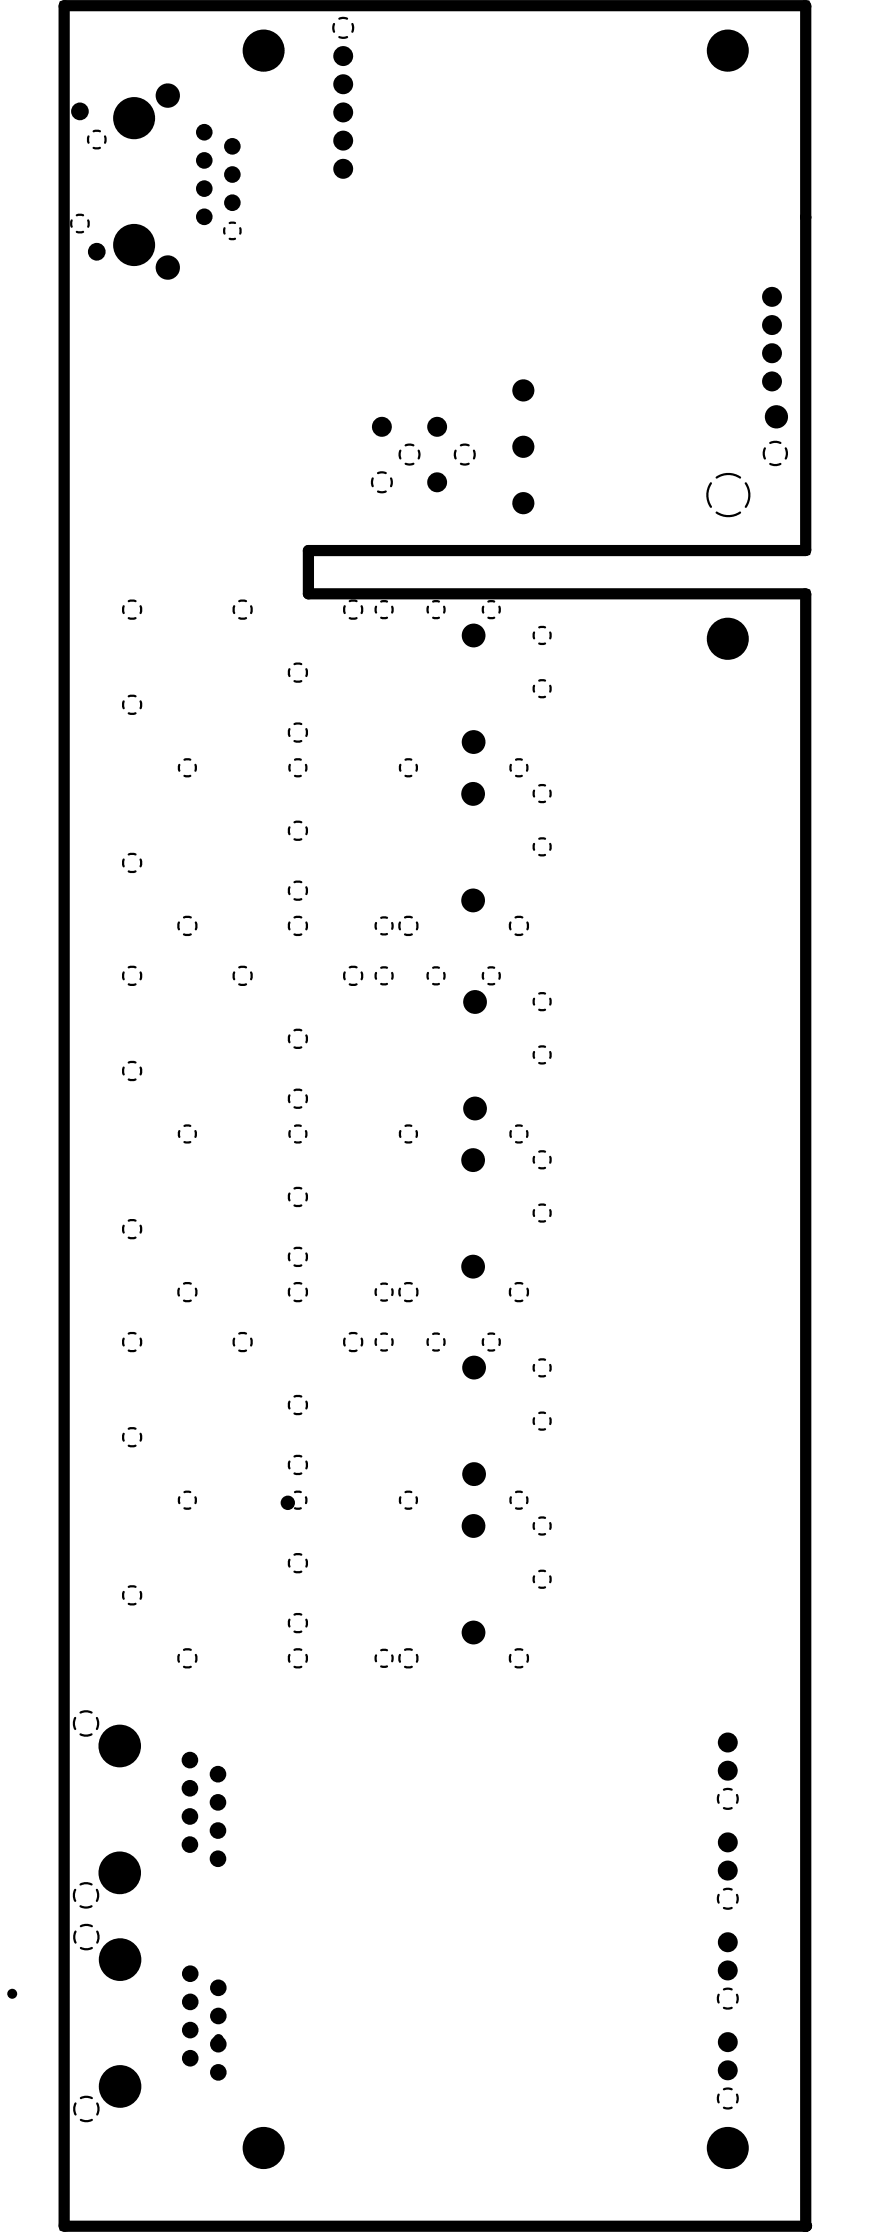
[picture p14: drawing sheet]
<svg xmlns="http://www.w3.org/2000/svg" width="268mm" height="671mm" viewBox="0 0 268 671" stroke-linecap="round" stroke-linejoin="round" font-family="sans-serif">
<g fill="#000">
<circle cx="79" cy="15.2" r="6.3"/>
<circle cx="102.9" cy="16.8" r="2.99"/>
<circle cx="218.2" cy="15.2" r="6.3"/>
<circle cx="24" cy="33.4" r="2.66"/>
<circle cx="40.2" cy="35.4" r="6.3"/>
<circle cx="50.3" cy="28.7" r="3.7"/>
<circle cx="61.2" cy="39.7" r="2.49"/>
<circle cx="102.9" cy="25.3" r="2.99"/>
<circle cx="102.9" cy="33.7" r="2.99"/>
<circle cx="61.2" cy="48.1" r="2.49"/>
<circle cx="61.2" cy="56.6" r="2.49"/>
<circle cx="69.7" cy="52.3" r="2.49"/>
<circle cx="69.7" cy="43.9" r="2.49"/>
<circle cx="102.9" cy="42.2" r="2.99"/>
<circle cx="102.9" cy="50.6" r="2.99"/>
<circle cx="29" cy="75.5" r="2.66"/>
<circle cx="40.2" cy="73.5" r="6.3"/>
<circle cx="61.2" cy="65" r="2.49"/>
<circle cx="69.7" cy="60.8" r="2.49"/>
<circle cx="50.3" cy="80.2" r="3.7"/>
<circle cx="231.5" cy="89" r="2.99"/>
<circle cx="231.5" cy="97.5" r="2.99"/>
<circle cx="156.9" cy="117.1" r="3.3"/>
<circle cx="231.5" cy="105.9" r="2.99"/>
<circle cx="231.5" cy="114.4" r="2.99"/>
<circle cx="114.5" cy="128" r="2.99"/>
<circle cx="131.1" cy="128" r="2.99"/>
<circle cx="156.9" cy="134" r="3.3"/>
<circle cx="232.8" cy="125" r="3.5"/>
<circle cx="131.1" cy="144.7" r="2.99"/>
<circle cx="156.9" cy="150.9" r="3.3"/>
<circle cx="142" cy="190.6" r="3.6"/>
<circle cx="218.2" cy="191.6" r="6.3"/>
<circle cx="141.9" cy="238.1" r="3.6"/>
<circle cx="142" cy="222.6" r="3.6"/>
<circle cx="141.9" cy="270.1" r="3.6"/>
<circle cx="142.4" cy="300.5" r="3.6"/>
<circle cx="142.4" cy="332.5" r="3.6"/>
<circle cx="141.9" cy="347.9" r="3.6"/>
<circle cx="141.9" cy="379.9" r="3.6"/>
<circle cx="142.1" cy="410.2" r="3.6"/>
<circle cx="86.3" cy="450.7" r="2.16"/>
<circle cx="142" cy="457.7" r="3.6"/>
<circle cx="142.1" cy="442.1" r="3.6"/>
<circle cx="142" cy="489.6" r="3.6"/>
<circle cx="35.9" cy="523.7" r="6.4"/>
<circle cx="56.9" cy="536.3" r="2.49"/>
<circle cx="56.9" cy="527.9" r="2.49"/>
<circle cx="65.4" cy="532.1" r="2.49"/>
<circle cx="218.2" cy="531.1" r="2.99"/>
<circle cx="218.2" cy="522.6" r="2.99"/>
<circle cx="56.9" cy="544.8" r="2.49"/>
<circle cx="56.9" cy="553.2" r="2.49"/>
<circle cx="65.4" cy="549" r="2.49"/>
<circle cx="65.4" cy="557.5" r="2.49"/>
<circle cx="65.4" cy="540.6" r="2.49"/>
<circle cx="218.2" cy="552.6" r="2.99"/>
<circle cx="35.9" cy="561.7" r="6.4"/>
<circle cx="218.2" cy="561" r="2.99"/>
<circle cx="3.7" cy="598" r="1.5"/>
<circle cx="36" cy="587.7" r="6.4"/>
<circle cx="57" cy="592" r="2.49"/>
<circle cx="65.5" cy="596.2" r="2.49"/>
<circle cx="218.2" cy="591" r="2.99"/>
<circle cx="218.2" cy="582.5" r="2.99"/>
<circle cx="57" cy="617.3" r="2.49"/>
<circle cx="57" cy="600.4" r="2.49"/>
<circle cx="57" cy="608.9" r="2.49"/>
<circle cx="65.5" cy="613.1" r="2.49"/>
<circle cx="65.5" cy="604.6" r="2.49"/>
<circle cx="65.5" cy="611.6" r="1.5"/>
<circle cx="218.2" cy="612.5" r="2.99"/>
<circle cx="36" cy="625.8" r="6.4"/>
<circle cx="65.5" cy="621.6" r="2.49"/>
<circle cx="218.2" cy="620.9" r="2.99"/>
<circle cx="79" cy="644.2" r="6.3"/>
<circle cx="218.2" cy="644.2" r="6.3"/>
<circle cx="241.5" cy="667.7" r="1.68"/>
</g>
<path d="M19.3 1.8h222.3l-.1 163.3h-149v13h148.9l.2 .2-.1 489.4h-222.1l-.2-.2zM241.6 65.1h.1M241.5 667.7h.1" fill="none" stroke="#000" stroke-width="3.4"/>
<g fill="none" stroke="#000" stroke-width=".66">
<path d="M100.2 7.2l-.3 1.4 .3 .9M101.7 5.6l1-.2 1.4 .2M101.7 11.1l1 .2 1.4-.2M105.7 7.2l.2 1.4-.2 .9M28.1 39.4l.7-.2 1.2 .2M26.5 40.9l-.1 1.2 .1 .7M28.1 44.3l.7 .2 1.2-.2M31.5 40.9l.2 1.2-.2 .7M21.5 66.1l-.2 1.1 .2 .8M23 64.6l.8-.2 1.1 .2M23 69.5l.8 .2 1.1-.2M26.4 66.1l.2 1.1-.2 .8"/>
<path d="M67.3 68.4v1.7M68.9 66.9h1.6M68.9 71.6h1.6M72 68.4v1.7M120 135.2l-.2 1.4 .2 .9M121.6 133.6l1-.3 1.4 .3M121.6 139.1l1 .2 1.4-.2M125.5 135.2l.3 1.4-.3 .9M136.6 135.2l-.2 1.4 .2 .9M138.2 133.6l.9-.3 1.4 .3M138.2 139.1l.9 .2 1.4-.2M142.1 135.2l.2 1.4-.2 .9"/>
<path d="M229.3 134.5l-.3 1.5 .3 1.5M231 132.9l1.5-.4 1.5 .4M231 139.1l1.5 .4 1.5-.4M235.6 134.5l.4 1.5-.4 1.5M111.8 143.5l-.3 1.4 .3 .9M113.3 141.9l1-.2 1.4 .2M113.3 147.4l1 .2 1.4-.2M117.3 143.5l.2 1.4-.2 .9M213.2 144.9a6.3 6.3 0 0 0 0 7.1M214.9 143.2a6.3 6.3 0 0 1 7 0M214.9 153.7a6.3 6.3 0 0 0 7 0M223.6 144.9a6.3 6.3 0 0 1 0 7.1"/>
<path d="M37.1 181.8l-.2 1.3 .2 .8M38.6 180.3l.8-.2 1.2 .2M38.6 185.4l.8 .2 1.2-.2M42.2 181.8l.1 .8-.1 1.3M70.2 181.8l-.2 .8 .2 1.3M71.7 180.3l.8-.2 1.3 .2M71.7 185.4l.8 .2 1.3-.2M75.3 181.8l.2 1.3-.2 .8M88.3 199.2l.8-.2 1.2 .2M103.4 181.8l-.2 1.3 .2 .8M104.9 180.3l.8-.2 1.2 .2M104.9 185.4l.8 .2 1.2-.2"/>
<path d="M108.4 181.8l.2 1.3-.2 .8M112.8 182v1.7M114.3 180.4h1.7M114.3 185.3h1.7M117.6 182v1.7M128.3 182v1.7M129.9 180.4h1.7M129.9 185.3h1.7M133.2 182v1.7M144.9 182v1.7M146.4 180.4h1.8M146.4 185.3h1.8"/>
<path d="M149.7 182v1.7M160.1 189.7v1.8M161.7 188.2h1.7M161.7 193h1.7M165 189.7v1.8M37.1 210.4l-.2 1.2 .2 .8M38.6 208.8l.8-.2 1.2 .2M38.6 213.9l.8 .2 1.2-.2M42.2 210.4l.1 .8-.1 1.2M86.8 218.7l-.2 .8 .2 1.2M86.8 200.7l-.2 .8 .2 1.3M88.3 217.2l.8-.2 1.2 .2"/>
<path d="M88.3 204.3l.8 .2 1.2-.2M91.9 218.7l.1 1.2-.1 .8M91.9 200.7l.1 1.2-.1 .9M160.1 205.7v1.7M161.7 204.1h1.7M161.7 209h1.7M165 205.7v1.7M53.8 229.4v1.8M55.3 227.9h1.8M55.3 232.7h1.8M58.6 229.4v1.8M86.9 229.4v1.8"/>
<path d="M88.3 222.3l.8 .1 1.2-.1M88.4 227.9h1.8M88.4 232.7h1.8M91.7 229.4v1.8M120 229.4v1.8M121.6 227.9h1.7M121.6 232.7h1.7M124.9 229.4v1.8M153.2 229.4v1.8M154.7 227.9h1.8M154.7 232.7h1.8M158 229.4v1.8"/>
<path d="M160.1 237.1v1.8M161.7 235.6h1.7M165 237.1v1.8M37.1 257.8l-.2 1.2 .2 .8M38.6 256.3l.8-.2 1.2 .2M42.2 257.8l.1 .8-.1 1.2M86.8 248.1l-.2 .9 .2 1.2M88.3 246.6l.8-.2 1.2 .2M88.3 251.7l.8 .2 1.2-.2M91.9 248.1l.1 1.3-.1 .8M160.1 253.1v1.8M161.7 240.4h1.7"/>
<path d="M161.7 251.6h1.7M161.7 256.4h1.7M165 253.1v1.8M38.6 261.4l.8 .2 1.2-.2M53.7 276.7l-.2 1.2 .2 .8M55.2 275.2l.8-.2 1.2 .2M58.7 276.7l.2 1.2-.2 .8M86.8 266.1l-.2 .8 .2 1.3M86.8 276.7l-.2 .8 .2 1.2M88.3 264.6l.8-.2 1.2 .2M88.3 269.7l.8 .2 1.2-.2M88.3 275.2l.8-.2 1.2 .2"/>
<path d="M91.9 266.1l.1 1.2-.1 .9M91.9 276.7l.1 1.2-.1 .8M112.8 276.8v1.8M114.3 275.3h1.7M117.6 276.8v1.8M119.9 276.7l-.2 1.2 .2 .8M121.4 275.2l.9-.2 1.2 .2M125 276.7l.2 1.2-.2 .8M153.1 276.7l-.2 1.2 .2 .8M154.6 275.2l.8-.2 1.2 .2M158.1 276.7l.2 .8-.2 1.2M37.1 291.7l-.2 1.2 .2 .8"/>
<path d="M38.6 290.1l.8-.2 1.2 .2M38.6 295.2l.8 .2 1.2-.2M42.2 291.7l.1 .8-.1 1.2M55.2 280.3l.8 .1 1.2-.1M70.2 291.7l-.2 .8 .2 1.2M71.7 290.1l.8-.2 1.3 .2M71.7 295.2l.8 .2 1.3-.2M75.3 291.7l.2 1.2-.2 .8M88.3 280.3l.8 .1 1.2-.1M103.4 291.7l-.2 1.2 .2 .8M104.9 290.1l.8-.2 1.2 .2M104.9 295.2l.8 .2 1.2-.2"/>
<path d="M108.4 291.7l.2 1.2-.2 .8M112.8 291.8v1.8M114.3 290.3h1.7M114.3 295.1h1.7M114.3 280.1h1.7M117.6 291.8v1.8M121.4 280.3l.9 .1 1.2-.1M128.3 291.8v1.8M129.9 290.3h1.7M129.9 295.1h1.7M133.2 291.8v1.8M144.9 291.8v1.8"/>
<path d="M146.4 290.3h1.8M146.4 295.1h1.8M149.7 291.8v1.8M154.6 280.3l.8 .1 1.2-.1M160.1 299.5v1.8M161.7 298h1.7M165 299.5v1.8M38.6 318.7l.8-.2 1.2 .2M86.8 310.5l-.2 .9 .2 1.2M88.3 309l.8-.2 1.2 .2M88.3 314.1l.8 .2 1.2-.2M91.9 310.5l.1 1.3-.1 .8"/>
<path d="M160.1 315.5v1.8M161.7 302.8h1.7M161.7 314h1.7M161.7 318.8h1.7M165 315.5v1.8M37.1 320.2l-.2 1.2 .2 .9M38.6 323.8l.8 .2 1.2-.2M42.2 320.2l.1 .8-.1 1.3M53.8 339.2v1.8M55.3 337.7h1.8M58.6 339.2v1.8M86.8 328.5l-.2 .8 .2 1.3"/>
<path d="M86.9 339.2v1.8M88.3 327l.8-.2 1.2 .2M88.3 332.1l.8 .2 1.2-.2M88.4 337.7h1.8M91.7 339.2v1.8M91.9 328.5l.1 1.3-.1 .8M120 339.2v1.8M121.6 337.7h1.7M124.9 339.2v1.8M153.2 339.2v1.8M154.7 337.7h1.8M158 339.2v1.8"/>
<path d="M55.3 342.5h1.8M86.8 358l-.2 .8 .2 1.2M88.3 356.5l.8-.2 1.2 .2M88.4 342.5h1.8M91.9 358l.1 1.2-.1 .8M121.6 342.5h1.7M154.7 342.5h1.8M160.1 347v1.7M161.7 345.4h1.7M161.7 350.3h1.7M165 347v1.7M37.1 367.6l-.2 1.3 .2 .8"/>
<path d="M38.6 366.1l.8-.2 1.2 .2M38.6 371.2l.8 .2 1.2-.2M42.2 367.6l.1 .8-.1 1.3M86.8 375.9l-.2 .9 .2 1.2M88.3 374.4l.8-.2 1.2 .2M88.3 379.5l.8 .2 1.2-.2M88.3 361.5l.8 .2 1.2-.2M91.9 375.9l.1 1.3-.1 .8M160.1 362.9v1.8M161.7 361.4h1.7M161.7 366.2h1.7M165 362.9v1.8"/>
<path d="M38.6 400l.8-.2 1.2 .2M53.7 386.5l-.2 1.2 .2 .9M55.2 385l.8-.2 1.2 .2M55.2 390.1l.8 .2 1.2-.2M58.7 386.5l.2 1.2-.2 .9M71.7 400l.8-.2 1.3 .2M86.8 386.5l-.2 .8 .2 1.3M88.3 385l.8-.2 1.2 .2M88.3 390.1l.8 .2 1.2-.2M91.9 386.5l.1 1.2-.1 .9M104.9 400l.8-.2 1.2 .2M112.8 386.7v1.7"/>
<path d="M114.3 385.1h1.7M114.3 390h1.7M117.6 386.7v1.7M119.9 386.5l-.2 1.2 .2 .9M121.4 385l.9-.2 1.2 .2M121.4 390.1l.9 .2 1.2-.2M125 386.5l.2 1.2-.2 .9M153.1 386.5l-.2 1.2 .2 .9M154.6 385l.8-.2 1.2 .2M154.6 390.1l.8 .2 1.2-.2M158.1 386.5l.2 .8-.2 1.3M37.1 401.5l-.2 1.2 .2 .8"/>
<path d="M38.6 405.1l.8 .2 1.2-.2M42.2 401.5l.1 .8-.1 1.2M70.2 401.5l-.2 .8 .2 1.2M71.7 405.1l.8 .2 1.3-.2M75.3 401.5l.2 1.2-.2 .8M88.3 418.9l.8-.2 1.2 .2M103.4 401.5l-.2 1.2 .2 .8M104.9 405.1l.8 .2 1.2-.2M108.4 401.5l.2 1.2-.2 .8M112.8 401.6v1.8M114.3 400.1h1.7M114.3 404.9h1.7"/>
<path d="M117.6 401.6v1.8M128.3 401.6v1.8M129.9 400.1h1.7M129.9 404.9h1.7M133.2 401.6v1.8M144.9 401.6v1.8M146.4 400.1h1.8M146.4 404.9h1.8M149.7 401.6v1.8M160.1 409.4v1.7M161.7 407.8h1.7M161.7 412.7h1.7"/>
<path d="M165 409.4v1.7M37.1 430l-.2 1.3 .2 .8M38.6 428.5l.8-.2 1.2 .2M38.6 433.6l.8 .2 1.2-.2M42.2 430l.1 .8-.1 1.3M86.8 420.4l-.2 .8 .2 1.2M86.8 438.3l-.2 .9 .2 1.2M88.3 424l.8 .1 1.2-.1M88.3 436.8l.8-.2 1.2 .2M91.9 420.4l.1 1.2-.1 .8M91.9 438.3l.1 1.3-.1 .8M160.1 425.3v1.8"/>
<path d="M161.7 423.8h1.7M161.7 428.7h1.7M165 425.3v1.8M53.8 449.1v1.7M55.3 447.5h1.8M55.3 452.4h1.8M58.6 449.1v1.7M86.9 449.1v1.7M88.3 441.9l.8 .2 1.2-.2M88.4 447.5h1.8M88.4 452.4h1.8M91.7 449.1v1.7"/>
<path d="M120 449.1v1.7M121.6 447.5h1.7M121.6 452.4h1.7M124.9 449.1v1.7M153.2 449.1v1.7M154.7 447.5h1.8M154.7 452.4h1.8M158 449.1v1.7M160.1 456.8v1.8M161.7 455.3h1.7M165 456.8v1.8M37.1 477.5l-.2 1.2 .2 .8"/>
<path d="M38.6 475.9l.8-.2 1.2 .2M42.2 477.5l.1 .8-.1 1.2M86.8 467.8l-.2 .8 .2 1.3M88.3 466.3l.8-.2 1.2 .2M88.3 471.4l.8 .2 1.2-.2M91.9 467.8l.1 1.2-.1 .9M160.1 472.8v1.7M161.7 471.2h1.7M161.7 476.1h1.7M161.7 460.1h1.7M165 472.8v1.7M38.6 481l.8 .2 1.2-.2"/>
<path d="M53.7 496.3l-.2 1.3 .2 .8M55.2 494.8l.8-.2 1.2 .2M55.2 499.9l.8 .2 1.2-.2M58.7 496.3l.2 1.3-.2 .8M86.8 485.8l-.2 .8 .2 1.2M86.8 496.3l-.2 .9 .2 1.2M88.3 484.3l.8-.2 1.2 .2M88.3 489.4l.8 .1 1.2-.1M88.3 494.8l.8-.2 1.2 .2M88.3 499.9l.8 .2 1.2-.2M91.9 485.8l.1 1.2-.1 .8M91.9 496.3l.1 1.3-.1 .8"/>
<path d="M112.8 496.5v1.8M114.3 495h1.7M114.3 499.8h1.7M117.6 496.5v1.8M119.9 496.3l-.2 1.3 .2 .8M121.4 494.8l.9-.2 1.2 .2M121.4 499.9l.9 .2 1.2-.2M125 496.3l.2 1.3-.2 .8M153.1 496.3l-.2 1.3 .2 .8M154.6 494.8l.8-.2 1.2 .2M154.6 499.9l.8 .2 1.2-.2M158.1 496.3l.2 .9-.2 1.2"/>
<path d="M22.5 515.2l-.3 1.7 .3 1.7M24.1 513.6l1.7-.4 1.7 .4M29 515.2l.4 1.7-.4 1.7M24.1 520.2l1.7 .4 1.7-.4M215.5 538.4l-.2 1.4 .2 .9M217.1 536.8l.9-.3 1.4 .3M221 538.4l.2 1.4-.2 .9M217.1 542.3l.9 .2 1.4-.2M22.5 566.8l-.3 1.7 .3 1.6M22.6 579.3l-.3 1.7 .3 1.6M24.1 565.2l1.7-.4 1.7 .4M24.1 571.7l1.7 .4 1.7-.4"/>
<path d="M24.2 577.7l1.7-.4 1.7 .4M29 566.8l.4 1.7-.4 1.6M29.1 579.3l.4 1.7-.4 1.6M215.5 568.3l-.2 1.4 .2 1M217.1 566.7l.9-.2 1.4 .2M217.1 572.2l.9 .3 1.4-.3M221 568.3l.2 1.4-.2 1M24.2 584.2l1.7 .4 1.7-.4M215.5 598.3l-.2 1.4 .2 .9M217.1 596.7l.9-.2 1.4 .2M221 598.3l.2 1.4-.2 .9M217.1 602.2l.9 .2 1.4-.2"/>
<path d="M22.6 630.9l-.3 1.6 .3 1.7M24.2 629.3l1.7-.4 1.7 .4M24.2 635.8l1.7 .4 1.7-.4M29.1 630.9l.4 1.6-.4 1.7M215.5 628.2l-.2 1.4 .2 1M217.1 626.6l.9-.2 1.4 .2M217.1 632.1l.9 .3 1.4-.3M221 628.2l.2 1.4-.2 1"/>
</g>
</svg>
